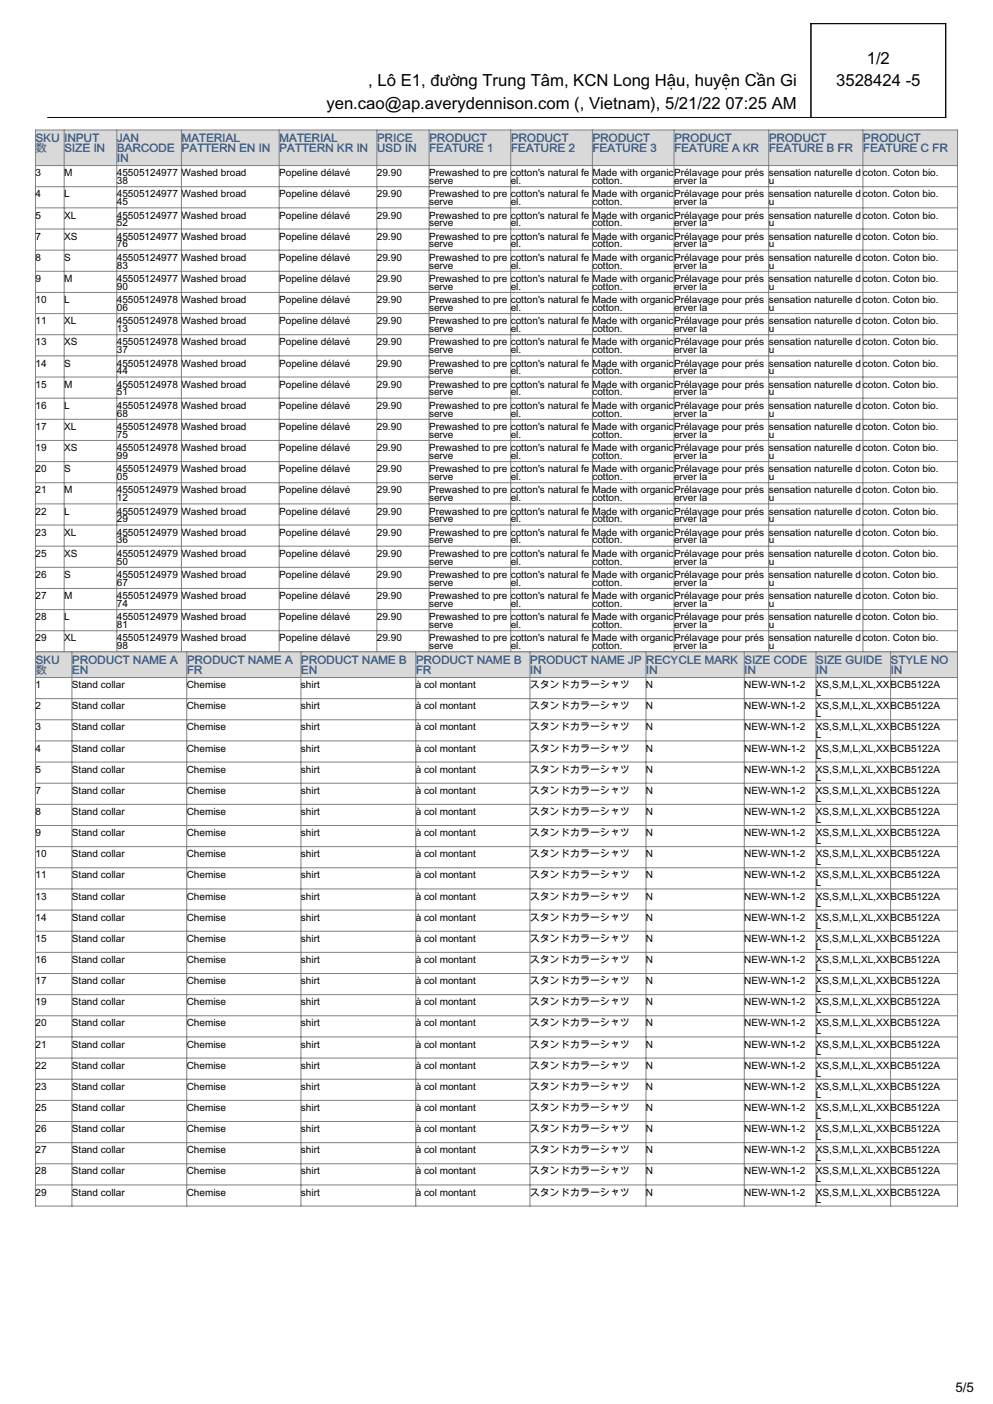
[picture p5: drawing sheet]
<svg xmlns="http://www.w3.org/2000/svg" width="210mm" height="297mm" viewBox="0 0 210 297" stroke-linecap="round" stroke-linejoin="round" font-family="sans-serif">
<defs><g id="words">
<g font-size="3.5">
<text x="183.3" y="13.5">1/2</text>
<text x="69" y="23">yen.cao@ap.averydennison.com (, Vietnam), 5/21/22 07:25 AM</text>
<text x="77.9" y="18.2">, Lô E1, đường Trung Tâm, KCN Long Hậu, huyện Cần Gi</text>
<text x="176.8" y="18.2">3528424 -5</text>
</g>
<text font-size="2.8" x="202" y="294.5">5/5</text>
<g font-size="2.5" fill="#365f91">
<text x="7.5" y="30.1">SKU INPUT</text>
<text x="7.5" y="32.2">数</text>
<text x="13.6" y="32.2">SIZE IN</text>
<text x="24.7" y="30.1">JAN</text>
<text x="24.7" y="32.2">BARCODE PATTERN EN IN</text>
<text x="24.7" y="34.4">IN</text>
<text x="38.4" y="30.1">MATERIAL</text>
<text x="59" y="30.1">MATERIAL</text>
<text x="59" y="32.2">PATTERN KR IN</text>
<text x="79.7" y="30.1">PRICE</text>
<text x="79.7" y="32.2">USD IN</text>
<text x="90.7" y="30.1">PRODUCT</text>
<text x="90.7" y="32.2">FEATURE 1</text>
<text x="108" y="30.1">PRODUCT</text>
<text x="108" y="32.2">FEATURE 2</text>
<text x="125.3" y="30.1">PRODUCT</text>
<text x="125.3" y="32.2">FEATURE 3</text>
<text x="142.6" y="30.1">PRODUCT</text>
<text x="142.6" y="32.2">FEATURE A KR</text>
<text x="162.6" y="30.1">PRODUCT</text>
<text x="162.6" y="32.2">FEATURE B FR</text>
<text x="182.5" y="30.1">PRODUCT</text>
<text x="182.5" y="32.2">FEATURE C FR</text>
<text x="7.5" y="140.5">SKU</text>
<text x="7.5" y="142.6">数</text>
<text x="15.2" y="140.5">PRODUCT NAME A</text>
<text x="15.2" y="142.6">EN</text>
<text x="39.5" y="140.5">PRODUCT NAME A PRODUCT NAME B</text>
<text x="39.5" y="142.6">FR</text>
<text x="63.6" y="142.6">EN</text>
<text x="87.9" y="140.5">PRODUCT NAME B</text>
<text x="87.9" y="142.6">FR</text>
<text x="112.1" y="140.5">PRODUCT NAME JP RECYCLE MARK SIZE CODE</text>
<text x="112.1" y="142.6">IN</text>
<text x="136.6" y="142.6">IN</text>
<text x="157.4" y="142.6">IN</text>
<text x="172.6" y="140.5">SIZE GUIDE</text>
<text x="172.6" y="142.6">IN</text>
<text x="188.3" y="140.5">STYLE NO</text>
<text x="188.3" y="142.6">IN</text>
</g>
<g font-size="2.1">
<text x="7.5" y="37.3">3</text>
<text x="7.5" y="41.8">4</text>
<text x="13.6" y="37.3">M</text>
<text x="13.6" y="41.8">L</text>
<text x="24.7" y="37.3">45505124977</text>
<text x="24.7" y="38.9">38</text>
<text x="24.7" y="41.8">45505124977</text>
<text x="38.4" y="37.3">Washed broad</text>
<text x="38.4" y="41.8">Washed broad</text>
<text x="59" y="37.3">Popeline délavé</text>
<text x="59" y="41.8">Popeline délavé</text>
<text x="79.7" y="37.3">29.90</text>
<text x="79.7" y="41.8">29.90</text>
<text x="90.7" y="37.3">Prewashed to pre</text>
<text x="90.7" y="38.9">serve</text>
<text x="90.7" y="41.8">Prewashed to pre</text>
<text x="108" y="37.3">cotton's natural fe</text>
<text x="108" y="38.9">el.</text>
<text x="108" y="41.8">cotton's natural fe</text>
<text x="125.3" y="37.3">Made with organic</text>
<text x="125.3" y="38.9">cotton.</text>
<text x="125.3" y="41.8">Made with organic</text>
<text x="142.6" y="37.3">Prélavage pour prés</text>
<text x="142.6" y="38.9">erver la</text>
<text x="142.6" y="41.8">Prélavage pour prés</text>
<text x="162.6" y="37.3">sensation naturelle d</text>
<text x="162.6" y="38.9">u</text>
<text x="162.6" y="41.8">sensation naturelle d</text>
<text x="182.5" y="37.3">coton. Coton bio.</text>
<text x="182.5" y="41.8">coton. Coton bio.</text>
<text x="7.5" y="46.2">5</text>
<text x="13.6" y="46.2">XL</text>
<text x="24.7" y="43.4">45</text>
<text x="24.7" y="46.2">45505124977</text>
<text x="24.7" y="47.9">52</text>
<text x="38.4" y="46.2">Washed broad</text>
<text x="59" y="46.2">Popeline délavé</text>
<text x="79.7" y="46.2">29.90</text>
<text x="90.7" y="43.4">serve</text>
<text x="90.7" y="46.2">Prewashed to pre</text>
<text x="90.7" y="47.9">serve</text>
<text x="108" y="43.4">el.</text>
<text x="108" y="46.2">cotton's natural fe</text>
<text x="108" y="47.9">el.</text>
<text x="125.3" y="43.4">cotton.</text>
<text x="125.3" y="46.2">Made with organic</text>
<text x="125.3" y="47.9">cotton.</text>
<text x="142.6" y="43.4">erver la</text>
<text x="142.6" y="46.2">Prélavage pour prés</text>
<text x="142.6" y="47.9">erver la</text>
<text x="162.6" y="43.4">u</text>
<text x="162.6" y="46.2">sensation naturelle d</text>
<text x="162.6" y="47.9">u</text>
<text x="182.5" y="46.2">coton. Coton bio.</text>
<text x="7.5" y="50.7">7</text>
<text x="13.6" y="50.7">XS</text>
<text x="24.7" y="50.7">45505124977</text>
<text x="24.7" y="52.3">76</text>
<text x="38.4" y="50.7">Washed broad</text>
<text x="59" y="50.7">Popeline délavé</text>
<text x="79.7" y="50.7">29.90</text>
<text x="90.7" y="50.7">Prewashed to pre</text>
<text x="90.7" y="52.3">serve</text>
<text x="108" y="50.7">cotton's natural fe</text>
<text x="108" y="52.3">el.</text>
<text x="125.3" y="50.7">Made with organic</text>
<text x="125.3" y="52.3">cotton.</text>
<text x="142.6" y="50.7">Prélavage pour prés</text>
<text x="142.6" y="52.3">erver la</text>
<text x="162.6" y="50.7">sensation naturelle d</text>
<text x="162.6" y="52.3">u</text>
<text x="182.5" y="50.7">coton. Coton bio.</text>
<text x="7.5" y="55.2">8</text>
<text x="7.5" y="59.7">9</text>
<text x="13.6" y="55.2">S</text>
<text x="13.6" y="59.7">M</text>
<text x="24.7" y="55.2">45505124977</text>
<text x="24.7" y="56.8">83</text>
<text x="24.7" y="59.7">45505124977</text>
<text x="38.4" y="55.2">Washed broad</text>
<text x="38.4" y="59.7">Washed broad</text>
<text x="59" y="55.2">Popeline délavé</text>
<text x="59" y="59.7">Popeline délavé</text>
<text x="79.7" y="55.2">29.90</text>
<text x="79.7" y="59.7">29.90</text>
<text x="90.7" y="55.2">Prewashed to pre</text>
<text x="90.7" y="56.8">serve</text>
<text x="90.7" y="59.7">Prewashed to pre</text>
<text x="108" y="55.2">cotton's natural fe</text>
<text x="108" y="56.8">el.</text>
<text x="108" y="59.7">cotton's natural fe</text>
<text x="125.3" y="55.2">Made with organic</text>
<text x="125.3" y="56.8">cotton.</text>
<text x="125.3" y="59.7">Made with organic</text>
<text x="142.6" y="55.2">Prélavage pour prés</text>
<text x="142.6" y="56.8">erver la</text>
<text x="142.6" y="59.7">Prélavage pour prés</text>
<text x="162.6" y="55.2">sensation naturelle d</text>
<text x="162.6" y="56.8">u</text>
<text x="162.6" y="59.7">sensation naturelle d</text>
<text x="182.5" y="55.2">coton. Coton bio.</text>
<text x="182.5" y="59.7">coton. Coton bio.</text>
<text x="7.5" y="64.1">10</text>
<text x="13.6" y="64.1">L</text>
<text x="24.7" y="61.3">90</text>
<text x="24.7" y="64.1">45505124978</text>
<text x="24.7" y="65.8">06</text>
<text x="38.4" y="64.1">Washed broad</text>
<text x="59" y="64.1">Popeline délavé</text>
<text x="79.7" y="64.1">29.90</text>
<text x="90.7" y="61.3">serve</text>
<text x="90.7" y="64.1">Prewashed to pre</text>
<text x="90.7" y="65.8">serve</text>
<text x="108" y="61.3">el.</text>
<text x="108" y="64.1">cotton's natural fe</text>
<text x="108" y="65.8">el.</text>
<text x="125.3" y="61.3">cotton.</text>
<text x="125.3" y="64.1">Made with organic</text>
<text x="125.3" y="65.8">cotton.</text>
<text x="142.6" y="61.3">erver la</text>
<text x="142.6" y="64.1">Prélavage pour prés</text>
<text x="142.6" y="65.8">erver la</text>
<text x="162.6" y="61.3">u</text>
<text x="162.6" y="64.1">sensation naturelle d</text>
<text x="162.6" y="65.8">u</text>
<text x="182.5" y="64.1">coton. Coton bio.</text>
<text x="7.5" y="68.6">11</text>
<text x="13.6" y="68.6">XL</text>
<text x="24.7" y="68.6">45505124978</text>
<text x="24.7" y="70.2">13</text>
<text x="38.4" y="68.6">Washed broad</text>
<text x="59" y="68.6">Popeline délavé</text>
<text x="79.7" y="68.6">29.90</text>
<text x="90.7" y="68.6">Prewashed to pre</text>
<text x="90.7" y="70.2">serve</text>
<text x="108" y="68.6">cotton's natural fe</text>
<text x="108" y="70.2">el.</text>
<text x="125.3" y="68.6">Made with organic</text>
<text x="125.3" y="70.2">cotton.</text>
<text x="142.6" y="68.6">Prélavage pour prés</text>
<text x="142.6" y="70.2">erver la</text>
<text x="162.6" y="68.6">sensation naturelle d</text>
<text x="162.6" y="70.2">u</text>
<text x="182.5" y="68.6">coton. Coton bio.</text>
<text x="7.5" y="73.1">13</text>
<text x="7.5" y="77.5">14</text>
<text x="13.6" y="73.1">XS</text>
<text x="13.6" y="77.5">S</text>
<text x="24.7" y="73.1">45505124978</text>
<text x="24.7" y="74.7">37</text>
<text x="24.7" y="77.5">45505124978</text>
<text x="38.4" y="73.1">Washed broad</text>
<text x="38.4" y="77.5">Washed broad</text>
<text x="59" y="73.1">Popeline délavé</text>
<text x="59" y="77.5">Popeline délavé</text>
<text x="79.7" y="73.1">29.90</text>
<text x="79.7" y="77.5">29.90</text>
<text x="90.7" y="73.1">Prewashed to pre</text>
<text x="90.7" y="74.7">serve</text>
<text x="90.7" y="77.5">Prewashed to pre</text>
<text x="108" y="73.1">cotton's natural fe</text>
<text x="108" y="74.7">el.</text>
<text x="108" y="77.5">cotton's natural fe</text>
<text x="125.3" y="73.1">Made with organic</text>
<text x="125.3" y="74.7">cotton.</text>
<text x="125.3" y="77.5">Made with organic</text>
<text x="142.6" y="73.1">Prélavage pour prés</text>
<text x="142.6" y="74.7">erver la</text>
<text x="142.6" y="77.5">Prélavage pour prés</text>
<text x="162.6" y="73.1">sensation naturelle d</text>
<text x="162.6" y="74.7">u</text>
<text x="162.6" y="77.5">sensation naturelle d</text>
<text x="182.5" y="73.1">coton. Coton bio.</text>
<text x="182.5" y="77.5">coton. Coton bio.</text>
<text x="7.5" y="82">15</text>
<text x="13.6" y="82">M</text>
<text x="24.7" y="79.2">44</text>
<text x="24.7" y="82">45505124978</text>
<text x="24.7" y="83.7">51</text>
<text x="38.4" y="82">Washed broad</text>
<text x="59" y="82">Popeline délavé</text>
<text x="79.7" y="82">29.90</text>
<text x="90.7" y="79.2">serve</text>
<text x="90.7" y="82">Prewashed to pre</text>
<text x="90.7" y="83.7">serve</text>
<text x="108" y="79.2">el.</text>
<text x="108" y="82">cotton's natural fe</text>
<text x="108" y="83.7">el.</text>
<text x="125.3" y="79.2">cotton.</text>
<text x="125.3" y="82">Made with organic</text>
<text x="125.3" y="83.7">cotton.</text>
<text x="142.6" y="79.2">erver la</text>
<text x="142.6" y="82">Prélavage pour prés</text>
<text x="142.6" y="83.7">erver la</text>
<text x="162.6" y="79.2">u</text>
<text x="162.6" y="82">sensation naturelle d</text>
<text x="162.6" y="83.7">u</text>
<text x="182.5" y="82">coton. Coton bio.</text>
<text x="7.5" y="86.5">16</text>
<text x="13.6" y="86.5">L</text>
<text x="24.7" y="86.5">45505124978</text>
<text x="24.7" y="88.1">68</text>
<text x="38.4" y="86.5">Washed broad</text>
<text x="59" y="86.5">Popeline délavé</text>
<text x="79.7" y="86.5">29.90</text>
<text x="90.7" y="86.5">Prewashed to pre</text>
<text x="90.7" y="88.1">serve</text>
<text x="108" y="86.5">cotton's natural fe</text>
<text x="108" y="88.1">el.</text>
<text x="125.3" y="86.5">Made with organic</text>
<text x="125.3" y="88.1">cotton.</text>
<text x="142.6" y="86.5">Prélavage pour prés</text>
<text x="142.6" y="88.1">erver la</text>
<text x="162.6" y="86.5">sensation naturelle d</text>
<text x="162.6" y="88.1">u</text>
<text x="182.5" y="86.5">coton. Coton bio.</text>
<text x="7.5" y="91">17</text>
<text x="7.5" y="95.4">19</text>
<text x="13.6" y="91">XL</text>
<text x="13.6" y="95.4">XS</text>
<text x="24.7" y="91">45505124978</text>
<text x="24.7" y="92.6">75</text>
<text x="24.7" y="95.4">45505124978</text>
<text x="38.4" y="91">Washed broad</text>
<text x="38.4" y="95.4">Washed broad</text>
<text x="59" y="91">Popeline délavé</text>
<text x="59" y="95.4">Popeline délavé</text>
<text x="79.7" y="91">29.90</text>
<text x="79.7" y="95.4">29.90</text>
<text x="90.7" y="91">Prewashed to pre</text>
<text x="90.7" y="92.6">serve</text>
<text x="90.7" y="95.4">Prewashed to pre</text>
<text x="108" y="91">cotton's natural fe</text>
<text x="108" y="92.6">el.</text>
<text x="108" y="95.4">cotton's natural fe</text>
<text x="125.3" y="91">Made with organic</text>
<text x="125.3" y="92.6">cotton.</text>
<text x="125.3" y="95.4">Made with organic</text>
<text x="142.6" y="91">Prélavage pour prés</text>
<text x="142.6" y="92.6">erver la</text>
<text x="142.6" y="95.4">Prélavage pour prés</text>
<text x="162.6" y="91">sensation naturelle d</text>
<text x="162.6" y="92.6">u</text>
<text x="162.6" y="95.4">sensation naturelle d</text>
<text x="182.5" y="91">coton. Coton bio.</text>
<text x="182.5" y="95.4">coton. Coton bio.</text>
<text x="7.5" y="99.9">20</text>
<text x="13.6" y="99.9">S</text>
<text x="24.7" y="97.1">99</text>
<text x="24.7" y="99.9">45505124979</text>
<text x="24.7" y="101.5">05</text>
<text x="38.4" y="99.9">Washed broad</text>
<text x="59" y="99.9">Popeline délavé</text>
<text x="79.7" y="99.9">29.90</text>
<text x="90.7" y="97.1">serve</text>
<text x="90.7" y="99.9">Prewashed to pre</text>
<text x="90.7" y="101.5">serve</text>
<text x="108" y="97.1">el.</text>
<text x="108" y="99.9">cotton's natural fe</text>
<text x="108" y="101.5">el.</text>
<text x="125.3" y="97.1">cotton.</text>
<text x="125.3" y="99.9">Made with organic</text>
<text x="125.3" y="101.5">cotton.</text>
<text x="142.6" y="97.1">erver la</text>
<text x="142.6" y="99.9">Prélavage pour prés</text>
<text x="142.6" y="101.5">erver la</text>
<text x="162.6" y="97.1">u</text>
<text x="162.6" y="99.9">sensation naturelle d</text>
<text x="162.6" y="101.5">u</text>
<text x="182.5" y="99.9">coton. Coton bio.</text>
<text x="7.5" y="104.4">21</text>
<text x="13.6" y="104.4">M</text>
<text x="24.7" y="104.4">45505124979</text>
<text x="24.7" y="106">12</text>
<text x="38.4" y="104.4">Washed broad</text>
<text x="59" y="104.4">Popeline délavé</text>
<text x="79.7" y="104.4">29.90</text>
<text x="90.7" y="104.4">Prewashed to pre</text>
<text x="90.7" y="106">serve</text>
<text x="108" y="104.4">cotton's natural fe</text>
<text x="108" y="106">el.</text>
<text x="125.3" y="104.4">Made with organic</text>
<text x="125.3" y="106">cotton.</text>
<text x="142.6" y="104.4">Prélavage pour prés</text>
<text x="142.6" y="106">erver la</text>
<text x="162.6" y="104.4">sensation naturelle d</text>
<text x="162.6" y="106">u</text>
<text x="182.5" y="104.4">coton. Coton bio.</text>
<text x="7.5" y="108.9">22</text>
<text x="7.5" y="113.3">23</text>
<text x="13.6" y="108.9">L</text>
<text x="13.6" y="113.3">XL</text>
<text x="24.7" y="108.9">45505124979</text>
<text x="24.7" y="110.5">29</text>
<text x="24.7" y="113.3">45505124979</text>
<text x="38.4" y="108.9">Washed broad</text>
<text x="38.4" y="113.3">Washed broad</text>
<text x="59" y="108.9">Popeline délavé</text>
<text x="59" y="113.3">Popeline délavé</text>
<text x="79.7" y="108.9">29.90</text>
<text x="79.7" y="113.3">29.90</text>
<text x="90.7" y="108.9">Prewashed to pre</text>
<text x="90.7" y="110.5">serve</text>
<text x="90.7" y="113.3">Prewashed to pre</text>
<text x="108" y="108.9">cotton's natural fe</text>
<text x="108" y="110.5">el.</text>
<text x="108" y="113.3">cotton's natural fe</text>
<text x="125.3" y="108.9">Made with organic</text>
<text x="125.3" y="110.5">cotton.</text>
<text x="125.3" y="113.3">Made with organic</text>
<text x="142.6" y="108.9">Prélavage pour prés</text>
<text x="142.6" y="110.5">erver la</text>
<text x="142.6" y="113.3">Prélavage pour prés</text>
<text x="162.6" y="108.9">sensation naturelle d</text>
<text x="162.6" y="110.5">u</text>
<text x="162.6" y="113.3">sensation naturelle d</text>
<text x="182.5" y="108.9">coton. Coton bio.</text>
<text x="182.5" y="113.3">coton. Coton bio.</text>
<text x="7.5" y="117.8">25</text>
<text x="13.6" y="117.8">XS</text>
<text x="24.7" y="115">36</text>
<text x="24.7" y="117.8">45505124979</text>
<text x="24.7" y="119.4">50</text>
<text x="38.4" y="117.8">Washed broad</text>
<text x="59" y="117.8">Popeline délavé</text>
<text x="79.7" y="117.8">29.90</text>
<text x="90.7" y="115">serve</text>
<text x="90.7" y="117.8">Prewashed to pre</text>
<text x="90.7" y="119.4">serve</text>
<text x="108" y="115">el.</text>
<text x="108" y="117.8">cotton's natural fe</text>
<text x="108" y="119.4">el.</text>
<text x="125.3" y="115">cotton.</text>
<text x="125.3" y="117.8">Made with organic</text>
<text x="125.3" y="119.4">cotton.</text>
<text x="142.6" y="115">erver la</text>
<text x="142.6" y="117.8">Prélavage pour prés</text>
<text x="142.6" y="119.4">erver la</text>
<text x="162.6" y="115">u</text>
<text x="162.6" y="117.8">sensation naturelle d</text>
<text x="162.6" y="119.4">u</text>
<text x="182.5" y="117.8">coton. Coton bio.</text>
<text x="7.5" y="122.3">26</text>
<text x="13.6" y="122.3">S</text>
<text x="24.7" y="122.3">45505124979</text>
<text x="24.7" y="123.9">67</text>
<text x="38.4" y="122.3">Washed broad</text>
<text x="59" y="122.3">Popeline délavé</text>
<text x="79.7" y="122.3">29.90</text>
<text x="90.7" y="122.3">Prewashed to pre</text>
<text x="90.7" y="123.9">serve</text>
<text x="108" y="122.3">cotton's natural fe</text>
<text x="108" y="123.9">el.</text>
<text x="125.3" y="122.3">Made with organic</text>
<text x="125.3" y="123.9">cotton.</text>
<text x="142.6" y="122.3">Prélavage pour prés</text>
<text x="142.6" y="123.9">erver la</text>
<text x="162.6" y="122.3">sensation naturelle d</text>
<text x="162.6" y="123.9">u</text>
<text x="182.5" y="122.3">coton. Coton bio.</text>
<text x="7.5" y="126.7">27</text>
<text x="7.5" y="131.2">28</text>
<text x="13.6" y="126.7">M</text>
<text x="13.6" y="131.2">L</text>
<text x="24.7" y="126.7">45505124979</text>
<text x="24.7" y="128.4">74</text>
<text x="24.7" y="131.2">45505124979</text>
<text x="38.4" y="126.7">Washed broad</text>
<text x="38.4" y="131.2">Washed broad</text>
<text x="59" y="126.7">Popeline délavé</text>
<text x="59" y="131.2">Popeline délavé</text>
<text x="79.7" y="126.7">29.90</text>
<text x="79.7" y="131.2">29.90</text>
<text x="90.7" y="126.7">Prewashed to pre</text>
<text x="90.7" y="128.4">serve</text>
<text x="90.7" y="131.2">Prewashed to pre</text>
<text x="108" y="126.7">cotton's natural fe</text>
<text x="108" y="128.4">el.</text>
<text x="108" y="131.2">cotton's natural fe</text>
<text x="125.3" y="126.7">Made with organic</text>
<text x="125.3" y="128.4">cotton.</text>
<text x="125.3" y="131.2">Made with organic</text>
<text x="142.6" y="126.7">Prélavage pour prés</text>
<text x="142.6" y="128.4">erver la</text>
<text x="142.6" y="131.2">Prélavage pour prés</text>
<text x="162.6" y="126.7">sensation naturelle d</text>
<text x="162.6" y="128.4">u</text>
<text x="162.6" y="131.2">sensation naturelle d</text>
<text x="182.5" y="126.7">coton. Coton bio.</text>
<text x="182.5" y="131.2">coton. Coton bio.</text>
<text x="7.5" y="135.7">29</text>
<text x="13.6" y="135.7">XL</text>
<text x="24.7" y="132.9">81</text>
<text x="24.7" y="135.7">45505124979</text>
<text x="24.7" y="137.3">98</text>
<text x="38.4" y="135.7">Washed broad</text>
<text x="59" y="135.7">Popeline délavé</text>
<text x="79.7" y="135.7">29.90</text>
<text x="90.7" y="132.9">serve</text>
<text x="90.7" y="135.7">Prewashed to pre</text>
<text x="90.7" y="137.3">serve</text>
<text x="108" y="132.9">el.</text>
<text x="108" y="135.7">cotton's natural fe</text>
<text x="108" y="137.3">el.</text>
<text x="125.3" y="132.9">cotton.</text>
<text x="125.3" y="135.7">Made with organic</text>
<text x="125.3" y="137.3">cotton.</text>
<text x="142.6" y="132.9">erver la</text>
<text x="142.6" y="135.7">Prélavage pour prés</text>
<text x="142.6" y="137.3">erver la</text>
<text x="162.6" y="132.9">u</text>
<text x="162.6" y="135.7">sensation naturelle d</text>
<text x="162.6" y="137.3">u</text>
<text x="182.5" y="135.7">coton. Coton bio.</text>
<text x="7.5" y="145.6">1</text>
<text x="15.2" y="145.6">Stand collar</text>
<text x="39.5" y="145.6">Chemise</text>
<text x="63.6" y="145.6">shirt</text>
<text x="87.9" y="145.6">à col montant</text>
<text x="112.1" y="145.6">スタンドカラーシャツ</text>
<text x="136.6" y="145.6">N</text>
<text x="157.4" y="145.6">NEW-WN-1-2</text>
<text x="172.6" y="145.6">XS,S,M,L,XL,XXBCB5122A</text>
<text x="172.6" y="147.2">L</text>
<text x="7.5" y="150.1">2</text>
<text x="7.5" y="154.5">3</text>
<text x="15.2" y="150.1">Stand collar</text>
<text x="15.2" y="154.5">Stand collar</text>
<text x="39.5" y="150.1">Chemise</text>
<text x="39.5" y="154.5">Chemise</text>
<text x="63.6" y="150.1">shirt</text>
<text x="63.6" y="154.5">shirt</text>
<text x="87.9" y="150.1">à col montant</text>
<text x="87.9" y="154.5">à col montant</text>
<text x="112.1" y="150.1">スタンドカラーシャツ</text>
<text x="112.1" y="154.5">スタンドカラーシャツ</text>
<text x="136.6" y="150.1">N</text>
<text x="136.6" y="154.5">N</text>
<text x="157.4" y="150.1">NEW-WN-1-2</text>
<text x="157.4" y="154.5">NEW-WN-1-2</text>
<text x="172.6" y="150.1">XS,S,M,L,XL,XXBCB5122A</text>
<text x="172.6" y="151.7">L</text>
<text x="172.6" y="154.5">XS,S,M,L,XL,XXBCB5122A</text>
<text x="7.5" y="159">4</text>
<text x="15.2" y="159">Stand collar</text>
<text x="39.5" y="159">Chemise</text>
<text x="63.6" y="159">shirt</text>
<text x="87.9" y="159">à col montant</text>
<text x="112.1" y="159">スタンドカラーシャツ</text>
<text x="136.6" y="159">N</text>
<text x="157.4" y="159">NEW-WN-1-2</text>
<text x="172.6" y="156.2">L</text>
<text x="172.6" y="159">XS,S,M,L,XL,XXBCB5122A</text>
<text x="172.6" y="160.6">L</text>
<text x="7.5" y="163.5">5</text>
<text x="7.5" y="167.9">7</text>
<text x="15.2" y="163.5">Stand collar</text>
<text x="15.2" y="167.9">Stand collar</text>
<text x="39.5" y="163.5">Chemise</text>
<text x="39.5" y="167.9">Chemise</text>
<text x="63.6" y="163.5">shirt</text>
<text x="63.6" y="167.9">shirt</text>
<text x="87.9" y="163.5">à col montant</text>
<text x="87.9" y="167.9">à col montant</text>
<text x="112.1" y="163.5">スタンドカラーシャツ</text>
<text x="112.1" y="167.9">スタンドカラーシャツ</text>
<text x="136.6" y="163.5">N</text>
<text x="136.6" y="167.9">N</text>
<text x="157.4" y="163.5">NEW-WN-1-2</text>
<text x="157.4" y="167.9">NEW-WN-1-2</text>
<text x="172.6" y="163.5">XS,S,M,L,XL,XXBCB5122A</text>
<text x="172.6" y="165.1">L</text>
<text x="172.6" y="167.9">XS,S,M,L,XL,XXBCB5122A</text>
<text x="7.5" y="172.4">8</text>
<text x="15.2" y="172.4">Stand collar</text>
<text x="39.5" y="172.4">Chemise</text>
<text x="63.6" y="172.4">shirt</text>
<text x="87.9" y="172.4">à col montant</text>
<text x="112.1" y="172.4">スタンドカラーシャツ</text>
<text x="136.6" y="172.4">N</text>
<text x="157.4" y="172.4">NEW-WN-1-2</text>
<text x="172.6" y="169.6">L</text>
<text x="172.6" y="172.4">XS,S,M,L,XL,XXBCB5122A</text>
<text x="7.5" y="176.9">9</text>
<text x="15.2" y="176.9">Stand collar</text>
<text x="39.5" y="176.9">Chemise</text>
<text x="63.6" y="176.9">shirt</text>
<text x="87.9" y="176.9">à col montant</text>
<text x="112.1" y="176.9">スタンドカラーシャツ</text>
<text x="136.6" y="176.9">N</text>
<text x="157.4" y="176.9">NEW-WN-1-2</text>
<text x="172.6" y="174.1">L</text>
<text x="172.6" y="176.9">XS,S,M,L,XL,XXBCB5122A</text>
<text x="172.6" y="178.5">L</text>
<text x="7.5" y="181.4">10</text>
<text x="7.5" y="185.8">11</text>
<text x="15.2" y="181.4">Stand collar</text>
<text x="15.2" y="185.8">Stand collar</text>
<text x="39.5" y="181.4">Chemise</text>
<text x="39.5" y="185.8">Chemise</text>
<text x="63.6" y="181.4">shirt</text>
<text x="63.6" y="185.8">shirt</text>
<text x="87.9" y="181.4">à col montant</text>
<text x="87.9" y="185.8">à col montant</text>
<text x="112.1" y="181.4">スタンドカラーシャツ</text>
<text x="112.1" y="185.8">スタンドカラーシャツ</text>
<text x="136.6" y="181.4">N</text>
<text x="136.6" y="185.8">N</text>
<text x="157.4" y="181.4">NEW-WN-1-2</text>
<text x="157.4" y="185.8">NEW-WN-1-2</text>
<text x="172.6" y="181.4">XS,S,M,L,XL,XXBCB5122A</text>
<text x="172.6" y="183">L</text>
<text x="172.6" y="185.8">XS,S,M,L,XL,XXBCB5122A</text>
<text x="7.5" y="190.3">13</text>
<text x="15.2" y="190.3">Stand collar</text>
<text x="39.5" y="190.3">Chemise</text>
<text x="63.6" y="190.3">shirt</text>
<text x="87.9" y="190.3">à col montant</text>
<text x="112.1" y="190.3">スタンドカラーシャツ</text>
<text x="136.6" y="190.3">N</text>
<text x="157.4" y="190.3">NEW-WN-1-2</text>
<text x="172.6" y="187.5">L</text>
<text x="172.6" y="190.3">XS,S,M,L,XL,XXBCB5122A</text>
<text x="172.6" y="191.9">L</text>
<text x="7.5" y="194.8">14</text>
<text x="15.2" y="194.8">Stand collar</text>
<text x="39.5" y="194.8">Chemise</text>
<text x="63.6" y="194.8">shirt</text>
<text x="87.9" y="194.8">à col montant</text>
<text x="112.1" y="194.8">スタンドカラーシャツ</text>
<text x="136.6" y="194.8">N</text>
<text x="157.4" y="194.8">NEW-WN-1-2</text>
<text x="172.6" y="194.8">XS,S,M,L,XL,XXBCB5122A</text>
<text x="172.6" y="196.4">L</text>
<text x="7.5" y="199.3">15</text>
<text x="7.5" y="203.7">16</text>
<text x="15.2" y="199.3">Stand collar</text>
<text x="15.2" y="203.7">Stand collar</text>
<text x="39.5" y="199.3">Chemise</text>
<text x="39.5" y="203.7">Chemise</text>
<text x="63.6" y="199.3">shirt</text>
<text x="63.6" y="203.7">shirt</text>
<text x="87.9" y="199.3">à col montant</text>
<text x="87.9" y="203.7">à col montant</text>
<text x="112.1" y="199.3">スタンドカラーシャツ</text>
<text x="112.1" y="203.7">スタンドカラーシャツ</text>
<text x="136.6" y="199.3">N</text>
<text x="136.6" y="203.7">N</text>
<text x="157.4" y="199.3">NEW-WN-1-2</text>
<text x="157.4" y="203.7">NEW-WN-1-2</text>
<text x="172.6" y="199.3">XS,S,M,L,XL,XXBCB5122A</text>
<text x="172.6" y="200.9">L</text>
<text x="172.6" y="203.7">XS,S,M,L,XL,XXBCB5122A</text>
<text x="7.5" y="208.2">17</text>
<text x="15.2" y="208.2">Stand collar</text>
<text x="39.5" y="208.2">Chemise</text>
<text x="63.6" y="208.2">shirt</text>
<text x="87.9" y="208.2">à col montant</text>
<text x="112.1" y="208.2">スタンドカラーシャツ</text>
<text x="136.6" y="208.2">N</text>
<text x="157.4" y="208.2">NEW-WN-1-2</text>
<text x="172.6" y="205.4">L</text>
<text x="172.6" y="208.2">XS,S,M,L,XL,XXBCB5122A</text>
<text x="172.6" y="209.8">L</text>
<text x="7.5" y="212.7">19</text>
<text x="15.2" y="212.7">Stand collar</text>
<text x="39.5" y="212.7">Chemise</text>
<text x="63.6" y="212.7">shirt</text>
<text x="87.9" y="212.7">à col montant</text>
<text x="112.1" y="212.7">スタンドカラーシャツ</text>
<text x="136.6" y="212.7">N</text>
<text x="157.4" y="212.7">NEW-WN-1-2</text>
<text x="172.6" y="212.7">XS,S,M,L,XL,XXBCB5122A</text>
<text x="172.6" y="214.3">L</text>
<text x="7.5" y="217.1">20</text>
<text x="7.5" y="221.6">21</text>
<text x="15.2" y="217.1">Stand collar</text>
<text x="15.2" y="221.6">Stand collar</text>
<text x="39.5" y="217.1">Chemise</text>
<text x="39.5" y="221.6">Chemise</text>
<text x="63.6" y="217.1">shirt</text>
<text x="63.6" y="221.6">shirt</text>
<text x="87.9" y="217.1">à col montant</text>
<text x="87.9" y="221.6">à col montant</text>
<text x="112.1" y="217.1">スタンドカラーシャツ</text>
<text x="112.1" y="221.6">スタンドカラーシャツ</text>
<text x="136.6" y="217.1">N</text>
<text x="136.6" y="221.6">N</text>
<text x="157.4" y="217.1">NEW-WN-1-2</text>
<text x="157.4" y="221.6">NEW-WN-1-2</text>
<text x="172.6" y="217.1">XS,S,M,L,XL,XXBCB5122A</text>
<text x="172.6" y="218.8">L</text>
<text x="172.6" y="221.6">XS,S,M,L,XL,XXBCB5122A</text>
<text x="7.5" y="226.1">22</text>
<text x="15.2" y="226.1">Stand collar</text>
<text x="39.5" y="226.1">Chemise</text>
<text x="63.6" y="226.1">shirt</text>
<text x="87.9" y="226.1">à col montant</text>
<text x="112.1" y="226.1">スタンドカラーシャツ</text>
<text x="136.6" y="226.1">N</text>
<text x="157.4" y="226.1">NEW-WN-1-2</text>
<text x="172.6" y="223.3">L</text>
<text x="172.6" y="226.1">XS,S,M,L,XL,XXBCB5122A</text>
<text x="172.6" y="227.7">L</text>
<text x="7.5" y="230.6">23</text>
<text x="15.2" y="230.6">Stand collar</text>
<text x="39.5" y="230.6">Chemise</text>
<text x="63.6" y="230.6">shirt</text>
<text x="87.9" y="230.6">à col montant</text>
<text x="112.1" y="230.6">スタンドカラーシャツ</text>
<text x="136.6" y="230.6">N</text>
<text x="157.4" y="230.6">NEW-WN-1-2</text>
<text x="172.6" y="230.6">XS,S,M,L,XL,XXBCB5122A</text>
<text x="172.6" y="232.2">L</text>
<text x="7.5" y="235">25</text>
<text x="7.5" y="239.5">26</text>
<text x="15.2" y="235">Stand collar</text>
<text x="15.2" y="239.5">Stand collar</text>
<text x="39.5" y="235">Chemise</text>
<text x="39.5" y="239.5">Chemise</text>
<text x="63.6" y="235">shirt</text>
<text x="63.6" y="239.5">shirt</text>
<text x="87.9" y="235">à col montant</text>
<text x="87.9" y="239.5">à col montant</text>
<text x="112.1" y="235">スタンドカラーシャツ</text>
<text x="112.1" y="239.5">スタンドカラーシャツ</text>
<text x="136.6" y="235">N</text>
<text x="136.6" y="239.5">N</text>
<text x="157.4" y="235">NEW-WN-1-2</text>
<text x="157.4" y="239.5">NEW-WN-1-2</text>
<text x="172.6" y="235">XS,S,M,L,XL,XXBCB5122A</text>
<text x="172.6" y="236.7">L</text>
<text x="172.6" y="239.5">XS,S,M,L,XL,XXBCB5122A</text>
<text x="7.5" y="244">27</text>
<text x="15.2" y="244">Stand collar</text>
<text x="39.5" y="244">Chemise</text>
<text x="63.6" y="244">shirt</text>
<text x="87.9" y="244">à col montant</text>
<text x="112.1" y="244">スタンドカラーシャツ</text>
<text x="136.6" y="244">N</text>
<text x="157.4" y="244">NEW-WN-1-2</text>
<text x="172.6" y="241.1">L</text>
<text x="172.6" y="244">XS,S,M,L,XL,XXBCB5122A</text>
<text x="172.6" y="245.6">L</text>
<text x="7.5" y="248.5">28</text>
<text x="15.2" y="248.5">Stand collar</text>
<text x="39.5" y="248.5">Chemise</text>
<text x="63.6" y="248.5">shirt</text>
<text x="87.9" y="248.5">à col montant</text>
<text x="112.1" y="248.5">スタンドカラーシャツ</text>
<text x="136.6" y="248.5">N</text>
<text x="157.4" y="248.5">NEW-WN-1-2</text>
<text x="172.6" y="248.5">XS,S,M,L,XL,XXBCB5122A</text>
<text x="172.6" y="250.1">L</text>
<text x="7.5" y="252.9">29</text>
<text x="15.2" y="252.9">Stand collar</text>
<text x="39.5" y="252.9">Chemise</text>
<text x="63.6" y="252.9">shirt</text>
<text x="87.9" y="252.9">à col montant</text>
<text x="112.1" y="252.9">スタンドカラーシャツ</text>
<text x="136.6" y="252.9">N</text>
<text x="157.4" y="252.9">NEW-WN-1-2</text>
<text x="172.6" y="252.9">XS,S,M,L,XL,XXBCB5122A</text>
<text x="172.6" y="254.6">L</text>
</g>
</g></defs>
<path d="M171.4 5h28.7M171.5 5h28.5v19.9h-28.5zM171.5 4.9v20.1M200 4.9v20.1M10 24.9h190.1" fill="none" stroke="#000" stroke-width=".21"/>
<path d="M7.5 27.5h195v7.5h-195z" fill-rule="evenodd" fill="#d9d9d9"/>
<g fill="none" stroke="#808080" stroke-width=".21">
<path d="M7.4 27.5h195.2M7.4 35h195.2M7.4 39.5h195.2M7.5 27.4v110.6M13.6 27.4v110.6M24.7 27.4v110.6M38.4 27.4v110.6M59 27.4v110.6M79.7 27.4v110.6M90.7 27.4v110.6M108 27.4v110.6M125.3 27.4v110.6"/>
<path d="M142.6 27.4v110.6M162.6 27.4v110.6M182.5 27.4v110.6M202.5 27.4v110.6M7.4 44h195.2M7.4 48.4h195.2M7.4 52.9h195.2M7.4 57.4h195.2M7.4 61.9h195.2M7.4 66.3h195.2M7.4 70.8h195.2M7.4 75.3h195.2"/>
<path d="M7.4 79.8h195.2M7.4 84.2h195.2M7.4 88.7h195.2M7.4 93.2h195.2M7.4 97.6h195.2M7.4 102.1h195.2M7.4 106.6h195.2M7.4 111.1h195.2M7.4 115.5h195.2M7.4 120h195.2M7.4 124.5h195.2M7.4 129h195.2"/>
<path d="M7.4 133.4h195.2M7.4 137.9h195.2"/>
</g>
<path d="M7.5 137.9h195v5.4h-195z" fill-rule="evenodd" fill="#d9d9d9"/>
<g fill="none" stroke="#808080" stroke-width=".21">
<path d="M7.4 137.9h195.2M7.5 137.8v117.4M15.2 137.8v117.4M39.5 137.8v117.4M63.6 137.8v117.4M87.9 137.8v117.4M112.1 137.8v117.4M136.6 137.8v117.4M157.4 137.8v117.4M172.6 137.8v117.4M188.3 137.8v117.4M202.5 137.8v117.4"/>
<path d="M7.4 143.3h195.2M7.4 147.8h195.2M7.4 152.3h195.2M7.4 156.7h195.2M7.4 161.2h195.2M7.4 165.7h195.2M7.4 170.2h195.2M7.4 174.6h195.2M7.4 179.1h195.2M7.4 183.6h195.2M7.4 188h195.2M7.4 192.5h195.2"/>
<path d="M7.4 197h195.2M7.4 201.5h195.2M7.4 205.9h195.2M7.4 210.4h195.2M7.4 214.9h195.2M7.4 219.4h195.2M7.4 223.8h195.2M7.4 228.3h195.2M7.4 232.8h195.2M7.4 237.2h195.2M7.4 241.7h195.2M7.4 246.2h195.2"/>
<path d="M7.4 250.7h195.2M7.4 255.1h195.2"/>
</g>
<use href="#words"/>
</svg>
